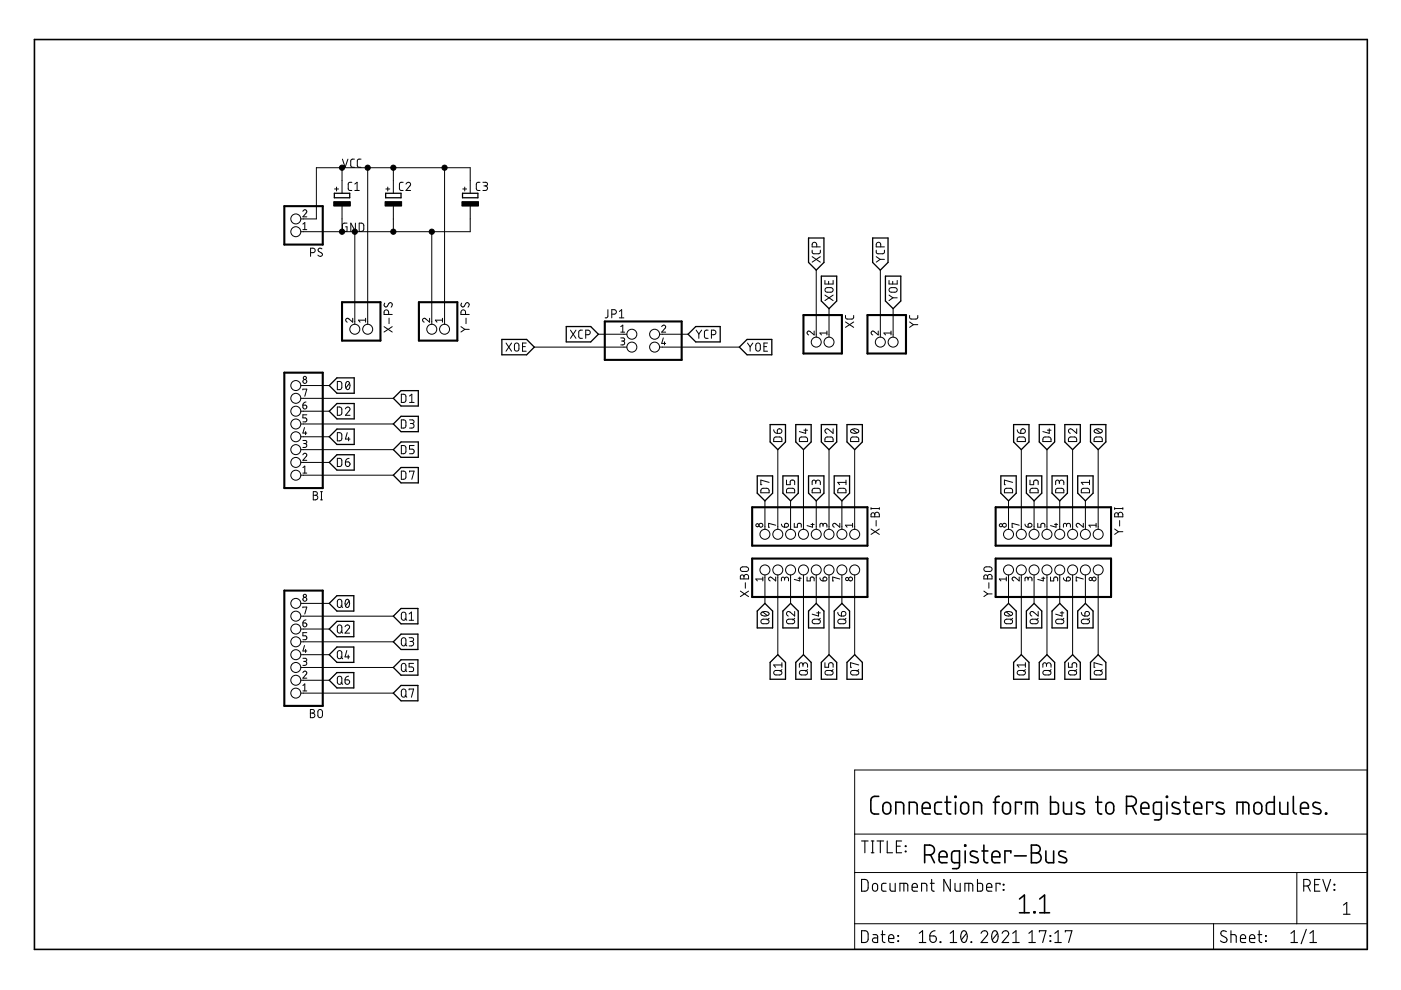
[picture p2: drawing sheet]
<svg xmlns="http://www.w3.org/2000/svg" width="297mm" height="210mm" viewBox="0 0 297 210" stroke-linecap="round" stroke-linejoin="round" font-family="sans-serif">
<g fill="none" stroke="#000" stroke-width=".21">
<path d="M71.4 39.7v.8M72.5 35.6v5.4M72.6 33.7l.6 1.8 .6-1.8M74.6 38.7h-.5l-.3 .3 .1 1.2 .2 .2h.5M75.1 33.7l-.5 .1-.2 .3v1.1l.2 .2 .5 .1M75.2 39l.5-.3v1.7M76.5 33.7l-.5 .1-.2 .3v1.1l.2 .2 .5 .1M78 35.6v33.1M82.2 39.7v.8M83.4 35.6v5.4M85.5 38.7h-.6l-.2 .3v1.2l.2 .2h.6M86.1 39a.48 .48 0 0 1 .7-.3 .48 .48 0 0 1 .1 .7l-.8 1h1"/>
<path d="M94.3 35.6v33.1M98.5 39.7v.8M101.8 38.7h-.6l-.2 .3v1.2l.2 .2h.6M102.4 38.7h.6a.38 .38 0 0 1 .4 .3 .38 .38 0 0 1-.4 .4h-.4M102.9 39.4a.49 .49 0 0 1 .5 .5 .49 .49 0 0 1-.5 .5h-.5M64.2 44.8a.41 .41 0 0 1 .6-.3 .41 .41 0 0 1 .1 .6l-.7 .9h.8M64.2 47.5l.4-.3v1.5M64.2 48.7h.8M65.8 53.6h.5a.48 .48 0 0 0 .5-.5 .48 .48 0 0 0-.5-.5h-.5v1.8M68.3 52.8a.43 .43 0 0 0-.6-.2 .43 .43 0 0 0-.2 .7l.7 .3a.47 .47 0 0 1-.1 .8 .47 .47 0 0 1-.7-.3M70.9 40.1h.9M72.5 43.7v5.4"/>
<path d="M73.6 47.3h-.6l-.4 .3v1.2l.2 .2 .8 .1v-1h-.3M75.2 40.4h1M75.2 49.1v19.6M75.4 47.3v1.8l-1-1.8v1.8M76.2 47.3h.6l.3 .3v1.1l-.3 .3-.6 .1zM81.8 40.1h.8M83.4 43.7v5.4M91.5 49.1v19.6M98.1 40.1h.8M99.7 43.7v5.4h-35.9M99.7 41v-5.4h-32.6v10.8h-3.3M172.2 53v.6l.4 .2h1.1l.2-.2v-.6"/>
<path d="M172.2 54.4l1.7 1.2M173.1 57.3v14.2M173.2 52.3v-.4a.49 .49 0 0 0-.5-.5 .49 .49 0 0 0-.5 .5v.4h1.7M173.9 54.4l-1.7 1.2M174.9 59.5v.7h1.7v-.7M175.7 59.6v.6M185.8 53v.6l.4 .2h1.1l.2-.2v-.6M185.8 54.4l.8 .6M186.6 55l-.8 .6M186.6 55h.9M186.6 57.3v14.2M186.7 52.3v-.4a.48 .48 0 0 0-.4-.5 .48 .48 0 0 0-.5 .5v.4h1.7"/>
<path d="M188.5 59.5v.7h1.7v-.7M189.3 59.6v.6M74.8 67.5v.8l-.8-.7a.41 .41 0 0 0-.7 .1 .41 .41 0 0 0 .3 .6M77.5 67.9h-1.5l.3 .4M77.5 67.5v.8M81.4 69.3l1.8 1.1M81.6 64.3a.43 .43 0 0 0-.1 .6 .43 .43 0 0 0 .6 0l.3-.6a.41 .41 0 0 1 .6-.1 .41 .41 0 0 1 .1 .6l-.2 .3M82.4 66.7v-.5a.49 .49 0 0 0-.5-.5 .49 .49 0 0 0-.5 .5v.5h1.8M82.5 67.5v1.1M83.2 69.3l-1.8 1.1M91.1 67.5v.8l-.8-.7a.41 .41 0 0 0-.7 .1 .41 .41 0 0 0 .3 .6M93.8 67.9h-1.5l.3 .4"/>
<path d="M93.8 67.5v.8M97.7 69.3l.9 .5M97.9 64.3a.43 .43 0 0 0-.1 .6 .43 .43 0 0 0 .7 0l.2-.6a.41 .41 0 0 1 .6-.1 .41 .41 0 0 1 .1 .6l-.2 .3M98.6 69.8l-.9 .6M98.6 69.8h.9M98.7 66.7v-.5a.49 .49 0 0 0-.5-.5 .49 .49 0 0 0-.5 .5v.5h1.8M98.8 67.5v1.1M107.3 72.7l1.2 1.8M108.5 72.7l-1.2 1.8M109.2 72.9l.3-.2 .4 .2 .1 1.1a.48 .48 0 0 1-.5 .4 .48 .48 0 0 1-.4-.4zM110.8 73.5h.6M111.6 72.7h-.8v1.8h.8"/>
<path d="M113.3 73.6h19.6M120.9 70l1.2 1.7M122.1 70l-1.2 1.7M123.5 70h-.5l-.3 .4v1.1l.3 .2h.5M124.2 71h.5a.49 .49 0 0 0 .4-.5 .49 .49 0 0 0-.4-.5h-.5v1.7M126.9 70.9h6M128.9 65.7v1.5l-.2 .2h-.4M129.7 66.6h.5a.48 .48 0 0 0 .5-.5 .48 .48 0 0 0-.5-.4h-.5v1.7M131.3 67.4h1M131.3 66l.5-.3v1.7M131.6 71.6l.6 .1 .2 .2-.2 .4h-.4M131.6 69.3l.4-.4v1.5"/>
<path d="M131.6 70.4h.8M132 72.3a.41 .41 0 0 1 .4 .4 .41 .41 0 0 1-.4 .4h-.4M139.8 70.9h6.1M139.8 73.6h17M140.3 69.3a.41 .41 0 0 1 .6-.4 .41 .41 0 0 1 .1 .7l-.7 .8h.8M140.6 71.6l-.3 1.2h.8M140.9 72.5v.6M147.6 70l.6 .8M148.2 70.8v.9M148.8 70l-.6 .8M150.1 70h-.5l-.2 .4v1.1l.2 .2h.5M150.8 71h.5a.49 .49 0 0 0 .5-.5 .49 .49 0 0 0-.5-.5h-.5v1.7"/>
<path d="M158.5 72.7l.5 .8M159 73.5v1M159.6 72.7l-.6 .8M160.3 72.9l.3-.2 .5 .2 .1 1.1a.49 .49 0 0 1-.5 .5 .49 .49 0 0 1-.5-.5zM162 73.5h.5M162.7 72.7h-.7v1.8h.7M172.6 70.2v.8l-.8-.7a.41 .41 0 0 0-.7 .1 .41 .41 0 0 0 .3 .6M174.9 62.6l1.7 1.1M175.1 61.1l1.1-.1a.49 .49 0 0 1 .4 .5 .49 .49 0 0 1-.4 .5l-1.1-.2-.2-.2zM175.3 70.2v.8M175.3 70.6h-1.5l.4 .4M175.8 65.4v6.1"/>
<path d="M176.6 62.6l-1.7 1.1M179.3 66.9v.5l.3 .2h1.2l.2-.2v-.5M179.3 68.3l1.7 1.1M181 68.3l-1.7 1.1M186.2 70.2v.8l-.8-.7a.41 .41 0 0 0-.7 .1 .41 .41 0 0 0 .3 .6M188.5 62.6l.8 .5M188.7 61.1l1-.1a.49 .49 0 0 1 .5 .5 .49 .49 0 0 1-.5 .5l-1-.2-.2-.2zM188.9 70.6h-1.5l.3 .4M188.9 70.2v.8M189.3 63.1l-.8 .6M189.3 63.1h.9M189.4 65.4v6.1"/>
<path d="M192.8 66.9l.1 .5 .3 .2h1.1l.2-.2 .1-.5M192.8 68.3l.9 .5M193.7 68.8l-.9 .6M193.7 68.8h.9M63.8 98h6M63.8 95.3h19.6M63.8 92.6h6M63.8 89.9h19.6M63.8 87.2h6M63.8 84.5h19.6M63.8 81.7h6M64.2 96.4a.41 .41 0 0 1 .6-.3 .41 .41 0 0 1 .1 .7l-.7 .8h.8"/>
<path d="M64.2 93.4h.7l.1 .2-.1 .4h-.5M64.2 85.9h.5a.42 .42 0 0 1 .4 .4 .42 .42 0 0 1-.5 .4 .42 .42 0 0 1-.4-.4zM64.2 99.1l.4-.3v1.5M64.2 82.7v-.2h.8l-.4 1.5M64.6 90.7l-.4 1.1h.8M64.6 94a.41 .41 0 0 1 .4 .5 .41 .41 0 0 1-.4 .4h-.4M64.8 91.5v.7M64.9 85.2l-.4 .2-.3 .5M65 87.9h-.8v.7h.5a.43 .43 0 0 1 .4 .4 .43 .43 0 0 1-.4 .5h-.5M71.5 80.9h.6l.4 .3v1.1l-.4 .3h-.6zM71.5 97.2h.6l.4 .3v1.1l-.4 .3h-.6zM71.5 91.7l.6 .1 .4 .3v1.1l-.4 .3h-.6z"/>
<path d="M71.5 86.3h.6l.4 .3v1.1l-.4 .3-.6 .1zM73.2 97.9h.6a.49 .49 0 0 1 .4 .6 .49 .49 0 0 1-.5 .4 .49 .49 0 0 1-.5-.5zM73.2 86.7a.48 .48 0 0 1 .7-.4 .48 .48 0 0 1 .2 .8l-.9 1h1M73.5 81l.2-.1a1.02 1.02 0 0 1 0 1.7 1.09 1.09 0 0 1-.2-1.6zM73.6 91.7l-.4 1.4h1M73.9 92.7v.8M74 97.2l-.4 .1-.4 .6M74.1 81.3l-.8 .9M85.1 99.9h.6l.3 .3v1.1l-.3 .3h-.6zM85.1 83.6h.6l.3 .3v1.1l-.3 .3h-.6zM85.1 89h.6l.3 .4v1l-.3 .3-.6 .1zM85.1 94.5h.6l.3 .3v1.1l-.3 .3h-.6z"/>
<path d="M86.8 89h.6a.38 .38 0 0 1 .4 .4 .38 .38 0 0 1-.4 .4h-.4M86.8 85.3h1M86.8 84l.5-.4v1.7M87.3 89.8a.49 .49 0 0 1 .5 .5 .49 .49 0 0 1-.5 .5h-.5M87.8 94.5h-1v.7h.6a.49 .49 0 0 1 .4 .5 .49 .49 0 0 1-.4 .5h-.6M164 91.1l.4 .6 .4 .2M164.2 92.7h1.4l.2 .3v.6h-1.8l.1-.6zM164.9 95.3v16.9M164.9 91a.49 .49 0 0 1 .8 .2 .49 .49 0 0 1-.4 .7h-.5zM169.7 92.7h1.3l.2 .3v.6h-1.7v-.6zM170.3 95.3v16.9M170.4 91.2h.8"/>
<path d="M170.8 90.9v1l-1.3-.4M175.1 92.7h1.3l.2 .3v.6h-1.7v-.6zM175.8 95.3v16.9M176.6 90.9v1l-.9-.8a.48 .48 0 0 0-.8 .1 .48 .48 0 0 0 .4 .7M180.4 91.1a1.09 1.09 0 0 1 1.7 .3 1.02 1.02 0 0 1-1.8 0zM180.5 92.7h1.4l.2 .3v.6h-1.8l.1-.6zM180.7 91l1 .8M181.2 95.3v16.9M215.7 91.1l.3 .6 .4 .2M215.9 92.7h1.3l.2 .3v.6h-1.7v-.6zM216.5 95.3v16.9M216.6 91a.49 .49 0 0 1 .8 .2 .49 .49 0 0 1-.5 .7h-.5z"/>
<path d="M221.3 92.7h1.3l.2 .3v.6h-1.7v-.6zM222 95.3v16.9M222.1 91.2h.7M222.5 90.9v1l-1.4-.4M226.7 92.7h1.4l.2 .4v.5h-1.8v-.5zM227.4 95.3v16.9M228.3 90.9v1l-1-.8a.48 .48 0 0 0-.7 .1 .48 .48 0 0 0 .3 .7M232.1 91.1a1.08 1.08 0 0 1 1.6 .3 1.02 1.02 0 0 1-1.7 0zM232.2 92.7h1.3l.2 .3v.6h-1.7v-.6zM232.3 91l1 .8M232.8 95.3v16.9M63.8 100.8h19.6"/>
<path d="M64.2 100.3h.8M66.4 104.2h.5a.38 .38 0 0 1 .4 .4 .38 .38 0 0 1-.4 .4 .49 .49 0 0 1 .5 .5 .49 .49 0 0 1-.5 .5h-.5zM66.4 105h.5M68 106h.4M68 104.2h.4M68.2 104.2v1.8M86.8 100.1v-.2h1l-.5 1.7M161.4 103.7l.4-.2h.9l.3 .3 .1 .7h-1.8zM162.2 106.2v6M163.1 102.3l-1.8-.5v1h.2M164.5 111.4l-1.5-.4v.8h.1M165.7 111.1l.2 .6 .4 .1"/>
<path d="M166.4 111a.43 .43 0 0 1 .7 .2 .43 .43 0 0 1-.3 .6h-.5zM166.8 101.8v1h.7v-.6a.49 .49 0 0 1 .5-.4 .49 .49 0 0 1 .5 .4v.6M166.8 103.7l.4-.2h1l.3 .3v.7h-1.7zM167.6 106.2v6M168.4 111v.8h.7v-.5a.42 .42 0 0 1 .4-.4 .42 .42 0 0 1 .4 .4v.5M171.9 111.2h.7M172.3 103.7l.4-.2 1 .1 .2 .2v.7h-1.7zM172.3 111v.8l-1.2-.4M173 102.3a.49 .49 0 0 1 .4-.5 .49 .49 0 0 1 .5 .5v.5M173 102.6v-.4a.38 .38 0 0 0-.4-.4 .38 .38 0 0 0-.4 .4v.6M173.1 106.2v6M174.5 111.4a.41 .41 0 0 1 .4-.4 .41 .41 0 0 1 .4 .4v.4"/>
<path d="M174.5 111.6v-.5l-.4-.1-.2 .1-.1 .7M177.7 103.7l.4-.2h.9l.3 .3 .1 .7h-1.8zM178.1 111v.8l-.9-.7a.41 .41 0 0 0-.6 .1 .41 .41 0 0 0 .3 .6M178.5 106.2v6M179.4 101.8v1M179.4 102.3h-1.8l.4 .5M180.8 111.4h-1.5l.3 .4M180.8 111v.8M184.7 112.2l1.7 1.1M184.7 107.6v.4M184.7 107.8h1.7M184.8 108.8l.4-.1 .3 .4a.49 .49 0 0 1 .4-.5 .49 .49 0 0 1 .5 .5v.5h-1.7z"/>
<path d="M185.5 109.1v.5M185.8 110.4v1.1M186.4 112.2l-1.7 1.1M186.4 107.6v.4M213 103.7l.4-.2h1l.3 .3v.7h-1.7zM213.8 106.2v6M214.7 102.3l-1.7-.5v1h.1M216.1 111.4l-1.5-.4v.8h.2M217.3 111.1l.1 .4 .6 .3M218.1 111a.43 .43 0 0 1 .7 .2 .43 .43 0 0 1-.4 .6h-.4zM218.4 101.8v1h.8v-.6a.49 .49 0 0 1 .4-.4 .49 .49 0 0 1 .5 .4v.6M218.5 103.7l.4-.2h.9l.3 .3v.7h-1.7z"/>
<path d="M219.2 106.2v6M220 111v.8h.7v-.5a.44 .44 0 0 1 .4-.4 .44 .44 0 0 1 .4 .4v.5M223.6 111.2h.6M223.9 103.7l.4-.2 1.1 .1 .1 .2 .1 .7h-1.8zM223.9 111v.8l-1.2-.4M224.6 102.3a.48 .48 0 0 1 .5-.5 .48 .48 0 0 1 .5 .5v.5M224.6 102.6v-.4a.39 .39 0 0 0-.4-.4 .39 .39 0 0 0-.4 .4v.6M224.7 106.2v6M226.1 111.4a.41 .41 0 0 1 .4-.4 .41 .41 0 0 1 .4 .4v.4M226.1 111.6v-.5l-.4-.1-.2 .1v.7M229.3 103.7l.4-.2 1.1 .1 .2 .2v.7h-1.7zM229.7 111v.8l-.9-.7a.41 .41 0 0 0-.6 .1 .41 .41 0 0 0 .3 .6"/>
<path d="M230.1 106.2v6M231 102.3h-1.7l.3 .5M231 101.8v1M232.4 111.4h-1.5l.3 .4M232.4 111v.8M236.3 107.8h1.8M236.3 112.2l.8 .5M236.3 107.6v.4M236.4 108.8l.5-.1 .2 .4a.49 .49 0 0 1 .5-.5 .49 .49 0 0 1 .5 .5v.5h-1.8zM237.1 109.1v.5M237.1 112.7l-.8 .6M237.1 112.7h1"/>
<path d="M237.4 110.4v1.1M238.1 107.6v.4M63.8 138.8h6M63.8 136.1h19.6M63.8 133.4h6M63.8 130.6h19.6M63.8 127.9h6M64.2 139.6h.7l.1 .2-.1 .4h-.5M64.2 132.1h.5a.42 .42 0 0 1 .4 .4 .42 .42 0 0 1-.5 .4 .42 .42 0 0 1-.4-.4zM64.2 128.9v-.2h.8l-.4 1.5M64.6 136.9l-.4 1.1h.8M64.8 137.7v.6"/>
<path d="M64.9 131.4l-.4 .2-.3 .5M65 134.1h-.8v.7h.5a.42 .42 0 0 1 .4 .4 .42 .42 0 0 1-.4 .4h-.5M71.6 127.2l.3-.1 .5 .1 .1 1.1a.48 .48 0 0 1-.5 .5 .48 .48 0 0 1-.5-.5zM71.6 132.7l.3-.2 .5 .2 .1 1.1a.48 .48 0 0 1-.5 .4 .48 .48 0 0 1-.5-.4zM71.6 138.1l.3-.2 .5 .2 .1 1.1a.48 .48 0 0 1-.5 .5 .48 .48 0 0 1-.5-.5zM72.3 128.4l.4 .4M72.3 133.9l.4 .3M72.3 139.3l.4 .4M73.2 132.9a.48 .48 0 0 1 .6-.4 .48 .48 0 0 1 .2 .8l-.8 .9h.9M73.4 127.2l.2-.1a1.02 1.02 0 0 1 0 1.7 1.11 1.11 0 0 1-.2-1.6zM73.5 137.9l-.3 1.4h.9M73.8 138.9v.8"/>
<path d="M74 127.4l-.7 1M85.2 129.9l.3-.1 .5 .1 .1 1.1a.49 .49 0 0 1-.5 .5 .49 .49 0 0 1-.5-.5zM85.2 135.4l.3-.2 .5 .2 .1 1.1a.49 .49 0 0 1-.5 .5 .49 .49 0 0 1-.5-.5zM85.9 131.1l.4 .4M85.9 136.6l.4 .3M86.7 135.2h.6a.39 .39 0 0 1 .4 .4 .39 .39 0 0 1-.4 .4h-.4M86.7 130.2l.5-.4v1.7M86.7 131.5h1M87.2 136a.48 .48 0 0 1 .5 .5 .48 .48 0 0 1-.5 .4h-.5M157 125.3l1.7 1.2M157.1 122l.4-.1 .2 .4a.49 .49 0 0 1 .5-.5 .49 .49 0 0 1 .5 .5v.4h-1.7zM157.1 120.3l1.1-.1a.49 .49 0 0 1 .5 .5 .49 .49 0 0 1-.5 .5l-1.1-.1-.1-.3z"/>
<path d="M157.7 122.3v.4M158 123.5v1.2M158.7 125.3l-1.7 1.2M161.4 131.5l.4-.2h.8a.49 .49 0 0 1 .5 .5 .49 .49 0 0 1-.5 .4h-1l-.2-.2zM161.4 129.9a1.11 1.11 0 0 1 1.7 .2 1.04 1.04 0 0 1-1.8 0zM161.7 129.7l1 .8M161.7 122.8h-1.4l.3 .4M161.7 122.3v.9M162.2 121.9v6M163.1 131.1l-.4 .4M164.5 122.3v.9l-.9-.7a.41 .41 0 0 0-.6 .1 .41 .41 0 0 0 .3 .6M164.9 121.9v16.9"/>
<path d="M166.3 122.8a.41 .41 0 0 1 .5-.5 .41 .41 0 0 1 .4 .5v.4M166.3 123v-.5l-.4-.1-.2 .1v.7M166.9 131.4l1.1-.1a.49 .49 0 0 1 .5 .5 .49 .49 0 0 1-.5 .4l-1.1-.1-.1-.3zM167.6 121.9v6M168.5 129.6v1l-1-.8a.48 .48 0 0 0-.7 .1 .48 .48 0 0 0 .3 .7M168.5 131.1l-.4 .4M169.2 122.6h.7M169.6 122.3v.9l-1.2-.3M170.3 121.9v16.9M171.1 122.3v.9h.7v-.5a.42 .42 0 0 1 .4-.4 .42 .42 0 0 1 .4 .4v.5M172.4 131.4l1-.1a.49 .49 0 0 1 .5 .5 .49 .49 0 0 1-.5 .4l-1-.1-.2-.3zM173.1 121.9v6"/>
<path d="M173.2 129.9h.7M173.5 129.6v1l-1.3-.4M173.8 122.5l.3 .5 .4 .2M173.9 131.1l-.4 .4M174.6 122.4a.42 .42 0 0 1 .7 .2 .42 .42 0 0 1-.4 .6h-.4zM175.8 121.9v16.9M177.6 129.8l.2 .5 .6 .3M177.8 131.4l1.1-.1a.49 .49 0 0 1 .5 .5 .49 .49 0 0 1-.5 .4l-1.1-.1-.2-.3zM178.1 122.8l-1.5-.5v.9h.1M178.5 121.9v6M178.5 129.8a.5 .5 0 0 1 .8 .1 .5 .5 0 0 1-.4 .7h-.5zM179.4 131.1l-.4 .4"/>
<path d="M181.2 121.9v16.9M208.6 125.3l.8 .6M208.7 122l.4-.1 .3 .4a.48 .48 0 0 1 .5-.5 .48 .48 0 0 1 .4 .5v.4h-1.7zM208.8 120.3l1-.1a.49 .49 0 0 1 .5 .5 .49 .49 0 0 1-.5 .5l-1-.1-.2-.3zM209.4 122.3v.4M209.4 125.9l-.8 .6M209.4 125.9h.9M209.7 123.5v1.2M213.1 129.9a1.11 1.11 0 0 1 1.6 .2 1.02 1.02 0 0 1-1.7 0zM213.1 131.4l1.1-.1a.49 .49 0 0 1 .5 .5 .49 .49 0 0 1-.5 .4l-1.1-.1-.1-.3zM213.3 129.7l1 .8M213.4 122.8h-1.5l.3 .4"/>
<path d="M213.4 122.3v.9M213.8 121.9v6M214.7 131.1l-.4 .4M216.1 122.3v.9l-.8-.7a.41 .41 0 0 0-.7 .1 .41 .41 0 0 0 .3 .6M216.5 121.9v16.9M218 122.8a.41 .41 0 0 1 .4-.5 .41 .41 0 0 1 .4 .5v.4M218 123l-.1-.5-.3-.1-.3 .1v.7M218.5 131.4l1.1-.1a.49 .49 0 0 1 .5 .5 .49 .49 0 0 1-.5 .4l-1.1-.1-.1-.3zM219.2 121.9v6M220.1 129.6v1l-.9-.8a.48 .48 0 0 0-.8 .1 .48 .48 0 0 0 .4 .7M220.1 131.1l-.4 .4M220.9 122.6h.6"/>
<path d="M221.2 122.3v.9l-1.2-.3M222 121.9v16.9M222.7 122.3v.9h.7v-.5a.42 .42 0 0 1 .4-.4 .42 .42 0 0 1 .4 .4v.5M224 131.4l1.1-.1a.49 .49 0 0 1 .5 .5 .49 .49 0 0 1-.5 .4l-1.1-.1-.2-.3zM224.7 121.9v6M224.8 129.9h.8M225.2 129.6v1l-1.4-.4M225.5 122.5l.1 .4 .5 .3M225.6 131.1l-.4 .4M226.2 122.4a.42 .42 0 0 1 .7 .2 .42 .42 0 0 1-.4 .6h-.4zM227.4 121.9v16.9M229.3 129.8l.1 .5 .6 .3"/>
<path d="M229.4 131.4l1.1-.1a.49 .49 0 0 1 .5 .5 .49 .49 0 0 1-.5 .4l-1.1-.1-.1-.3zM229.7 122.8l-1.5-.5v.9h.1M230.1 121.9v6M230.1 129.8a.5 .5 0 0 1 .9 .1 .5 .5 0 0 1-.5 .7h-.5zM231 131.1l-.4 .4M232.8 121.9v16.9M63.8 147h19.6M63.8 144.2h6M63.8 141.5h19.6M64.2 142.6a.41 .41 0 0 1 .6-.3 .41 .41 0 0 1 .1 .7l-.7 .8h.8M64.2 145.4l.4-.4v1.5M64.2 146.5h.8"/>
<path d="M64.6 140.2a.42 .42 0 0 1 .4 .5 .42 .42 0 0 1-.4 .4h-.4M65.8 150.4h.5a.38 .38 0 0 1 .4 .4 .38 .38 0 0 1-.4 .4 .49 .49 0 0 1 .5 .5 .49 .49 0 0 1-.5 .5h-.5zM65.8 151.2h.5M67.5 150.6l.3-.2 .4 .2 .2 1.1a.49 .49 0 0 1-.5 .5 .49 .49 0 0 1-.5-.5zM71.6 143.5l.3-.1 .5 .1 .1 1.1a.48 .48 0 0 1-.5 .5 .48 .48 0 0 1-.5-.5zM72.3 144.7l.4 .4M73.2 144.1h.5a.48 .48 0 0 1 .4 .6 .48 .48 0 0 1-.5 .4 .48 .48 0 0 1-.4-.5zM73.9 143.4l-.6 .3-.1 .4M85.2 146.3l.3-.2 .5 .2 .1 1a.49 .49 0 0 1-.5 .5 .49 .49 0 0 1-.5-.5zM85.2 140.8l.3-.1 .5 .1 .1 1.1a.49 .49 0 0 1-.5 .5 .49 .49 0 0 1-.5-.5zM85.9 142l.4 .4M85.9 147.4l.4 .4"/>
<path d="M86.7 146.3v-.2h1l-.5 1.7M87.7 140.7h-1v.7h.6a.5 .5 0 0 1 .4 .5 .5 .5 0 0 1-.4 .5h-.6M164.2 142.3l1.1-.1a.48 .48 0 0 1 .5 .4 .48 .48 0 0 1-.5 .5l-1.1-.1-.2-.3zM165.8 140.5v1M165.8 142l-.4 .3M165.8 141h-1.8l.4 .5M169.7 142.3l1-.1a.48 .48 0 0 1 .5 .4 .48 .48 0 0 1-.5 .5l-1-.1-.2-.3zM170.2 141a.49 .49 0 0 1 .5-.5 .49 .49 0 0 1 .5 .5v.5M170.2 141.3v-.4a.38 .38 0 0 0-.3-.4 .38 .38 0 0 0-.4 .4v.6M171.2 142l-.4 .3M174.9 140.5v1h.8v-.6a.48 .48 0 0 1 .5-.4 .48 .48 0 0 1 .4 .4v.6M175.1 142.3l1.1-.1a.48 .48 0 0 1 .4 .4 .48 .48 0 0 1-.4 .5l-1.1-.1-.2-.3z"/>
<path d="M176.6 142l-.3 .3M180.5 142.3l1.1-.1a.48 .48 0 0 1 .5 .4 .48 .48 0 0 1-.5 .5l-1.1-.1-.2-.3zM182.1 141l-1.8-.5v1h.2M182.1 142l-.4 .3M215.8 142.3l1.1-.1a.48 .48 0 0 1 .5 .4 .48 .48 0 0 1-.5 .5l-1.1-.1-.1-.3zM217.4 140.5v1M217.4 141h-1.7l.3 .5M217.4 142l-.4 .3M221.3 142.3l1.1-.1a.48 .48 0 0 1 .4 .4 .48 .48 0 0 1-.4 .5l-1.1-.1-.2-.3zM221.9 141a.49 .49 0 0 1 .5-.5 .49 .49 0 0 1 .4 .5v.5M221.9 141.3v-.4a.38 .38 0 0 0-.4-.4 .38 .38 0 0 0-.4 .4v.6M222.8 142l-.3 .3"/>
<path d="M226.5 140.5v1h.8v-.6a.49 .49 0 0 1 .5-.4 .49 .49 0 0 1 .5 .4v.6M226.6 142.4l.2-.2h1a.48 .48 0 0 1 .5 .4 .48 .48 0 0 1-.5 .5h-1l-.2-.2zM228.3 142l-.4 .3M232.1 142.3l1.1-.1a.48 .48 0 0 1 .5 .4 .48 .48 0 0 1-.5 .5l-1.1-.1-.1-.3zM233.7 141l-1.7-.5v1h.2M233.7 142l-.4 .3M181.2 163.3h108.7v38h-108.7zM181.2 176.8h108.7M181.2 185h108.7M181.2 195.9h108.7M257.3 195.9v5.4M275 185v10.9"/>
<circle cx="62.7" cy="49.1" r="1.06"/>
<circle cx="62.7" cy="46.4" r="1.06"/>
<circle cx="75.2" cy="69.8" r="1.06"/>
<circle cx="78" cy="69.8" r="1.06"/>
<circle cx="91.5" cy="69.8" r="1.06"/>
<circle cx="94.3" cy="69.8" r="1.06"/>
<circle cx="134" cy="73.6" r="1.06"/>
<circle cx="134" cy="70.9" r="1.06"/>
<circle cx="138.8" cy="73.6" r="1.06"/>
<circle cx="138.8" cy="70.9" r="1.06"/>
<circle cx="173.1" cy="72.5" r="1.06"/>
<circle cx="175.8" cy="72.5" r="1.06"/>
<circle cx="186.6" cy="72.5" r="1.06"/>
<circle cx="189.4" cy="72.5" r="1.06"/>
<circle cx="62.7" cy="84.5" r="1.06"/>
<circle cx="62.7" cy="81.7" r="1.06"/>
<circle cx="62.7" cy="87.2" r="1.06"/>
<circle cx="62.7" cy="98" r="1.06"/>
<circle cx="62.7" cy="92.6" r="1.06"/>
<circle cx="62.7" cy="95.3" r="1.06"/>
<circle cx="62.7" cy="89.9" r="1.06"/>
<circle cx="64.6" cy="80.1" r=".33"/>
<circle cx="64.6" cy="80.9" r=".41"/>
<circle cx="62.7" cy="100.8" r="1.06"/>
<circle cx="160.6" cy="111.4" r=".33"/>
<circle cx="161.3" cy="111.4" r=".41"/>
<circle cx="162.2" cy="113.3" r="1.06"/>
<circle cx="164.9" cy="113.3" r="1.06"/>
<circle cx="167.6" cy="113.3" r="1.06"/>
<circle cx="170.3" cy="113.3" r="1.06"/>
<circle cx="173.1" cy="113.3" r="1.06"/>
<circle cx="175.8" cy="113.3" r="1.06"/>
<circle cx="178.5" cy="113.3" r="1.06"/>
<circle cx="181.2" cy="113.3" r="1.06"/>
<circle cx="212.2" cy="111.4" r=".33"/>
<circle cx="213" cy="111.4" r=".41"/>
<circle cx="213.8" cy="113.3" r="1.06"/>
<circle cx="216.5" cy="113.3" r="1.06"/>
<circle cx="219.2" cy="113.3" r="1.06"/>
<circle cx="222" cy="113.3" r="1.06"/>
<circle cx="224.7" cy="113.3" r="1.06"/>
<circle cx="227.4" cy="113.3" r="1.06"/>
<circle cx="230.1" cy="113.3" r="1.06"/>
<circle cx="232.8" cy="113.3" r="1.06"/>
<circle cx="62.7" cy="130.6" r="1.06"/>
<circle cx="62.7" cy="138.8" r="1.06"/>
<circle cx="62.7" cy="133.4" r="1.06"/>
<circle cx="62.7" cy="127.9" r="1.06"/>
<circle cx="62.7" cy="136.1" r="1.06"/>
<circle cx="64.6" cy="127.1" r=".41"/>
<circle cx="64.6" cy="126.3" r=".33"/>
<circle cx="162.2" cy="120.8" r="1.06"/>
<circle cx="164.9" cy="120.8" r="1.06"/>
<circle cx="167.6" cy="120.8" r="1.06"/>
<circle cx="170.3" cy="120.8" r="1.06"/>
<circle cx="173.1" cy="120.8" r="1.06"/>
<circle cx="175.8" cy="120.8" r="1.06"/>
<circle cx="178.5" cy="120.8" r="1.06"/>
<circle cx="179.6" cy="122.8" r=".33"/>
<circle cx="180.3" cy="122.8" r=".42"/>
<circle cx="181.2" cy="120.8" r="1.06"/>
<circle cx="213.8" cy="120.8" r="1.06"/>
<circle cx="216.5" cy="120.8" r="1.06"/>
<circle cx="219.2" cy="120.8" r="1.06"/>
<circle cx="222" cy="120.8" r="1.06"/>
<circle cx="224.7" cy="120.8" r="1.06"/>
<circle cx="227.4" cy="120.8" r="1.06"/>
<circle cx="230.1" cy="120.8" r="1.06"/>
<circle cx="231.2" cy="122.8" r=".33"/>
<circle cx="232" cy="122.8" r=".42"/>
<circle cx="232.8" cy="120.8" r="1.06"/>
<circle cx="62.7" cy="141.5" r="1.06"/>
<circle cx="62.7" cy="147" r="1.06"/>
<circle cx="62.7" cy="144.2" r="1.06"/>
</g>
<g fill="none" stroke="#000" stroke-width=".28">
<path d="M70.9 41h3.2v.9h-3.2zM81.8 41h3.2v.9h-3.2zM98.1 41h3.2v.9h-3.2zM171.4 50.5h3.3v5.1l-1.6 1.7-1.7-1.7zM174.1 58.5h3.3v5.3l-1.6 1.6-1.7-1.6zM185 50.5h3.3v5.1l-1.7 1.7-1.6-1.7zM187.7 58.5h3.3v5.3l-1.6 1.6-1.7-1.6zM106.4 72h5.3l1.6 1.6-1.6 1.6h-5.3zM120.1 69.2h5.1l1.7 1.7-1.7 1.6h-5.1zM147.5 69.2h5.2v3.3h-5.2l-1.6-1.6zM156.8 73.6l1.6-1.6h5.2v3.2h-5.2zM69.8 81.7l1.6-1.6h3.7v3.3h-3.7z"/>
<path d="M69.8 87.2l1.6-1.6h3.7v3.2h-3.7zM69.8 92.6l1.6-1.6h3.7v3.2h-3.7zM69.8 98l1.6-1.6h3.7v3.3h-3.7zM83.4 84.5l1.6-1.7h3.7v3.3h-3.7zM83.4 89.9l1.6-1.6h3.7v3.2h-3.7zM83.4 95.3l1.6-1.6h3.7v3.3h-3.7zM163.3 90h3.2v3.7l-1.6 1.6-1.6-1.6zM168.7 90h3.3v3.7l-1.7 1.6-1.6-1.6zM174.1 90h3.3v3.7l-1.6 1.6-1.7-1.6zM179.6 90h3.2v3.7l-1.6 1.6-1.6-1.6zM214.9 90h3.3v3.7l-1.7 1.6-1.6-1.6zM220.3 90h3.3v3.7l-1.6 1.6-1.7-1.6z"/>
<path d="M225.8 90h3.2v3.7l-1.6 1.6-1.6-1.6zM231.2 90h3.3v3.7l-1.7 1.6-1.6-1.6zM83.4 100.8l1.6-1.7h3.7v3.3h-3.7zM160.5 100.9h3.3v3.7l-1.6 1.6-1.7-1.6zM166 100.9h3.2v3.7l-1.6 1.6-1.6-1.6zM171.4 100.9h3.3v3.7l-1.6 1.6-1.7-1.6zM176.9 100.9h3.2v3.7l-1.6 1.6-1.6-1.6zM212.2 100.9h3.3v3.7l-1.7 1.6-1.6-1.6zM217.6 100.9h3.3v3.7l-1.7 1.6-1.6-1.6zM223.1 100.9h3.2v3.7l-1.6 1.6-1.6-1.6zM228.5 100.9h3.3v3.7l-1.7 1.6-1.6-1.6zM69.8 127.9l1.6-1.6h3.6v3.3h-3.6z"/>
<path d="M69.8 133.4l1.6-1.7h3.6v3.3h-3.6zM69.8 138.8l1.6-1.6h3.6v3.2h-3.6zM83.4 130.6l1.6-1.6h3.6v3.3h-3.6zM83.4 136.1l1.6-1.6h3.6v3.2h-3.6zM162.2 127.9l1.6 1.7v3.5h-3.3v-3.5zM166 129.6l1.6-1.7 1.6 1.7v3.5h-3.2zM171.4 129.6l1.7-1.7 1.6 1.7v3.5h-3.3zM176.9 129.6l1.6-1.7 1.6 1.7v3.5h-3.2zM181.2 138.8l1.6 1.6v3.6h-3.2v-3.6zM212.2 129.6l1.6-1.7 1.7 1.7v3.5h-3.3zM217.6 129.6l1.6-1.7 1.7 1.7v3.5h-3.3zM224.7 127.9l1.6 1.7v3.5h-3.2v-3.5z"/>
<path d="M230.1 127.9l1.7 1.7v3.5h-3.3v-3.5zM232.8 138.8l1.7 1.6v3.6h-3.3v-3.6zM69.8 144.2l1.6-1.6h3.6v3.3h-3.6zM83.4 141.5l1.6-1.6h3.6v3.3h-3.6zM85 145.3h3.6v3.3h-3.6l-1.6-1.6zM163.3 140.4l1.6-1.6 1.6 1.6v3.6h-3.2zM168.7 140.4l1.6-1.6 1.7 1.6v3.6h-3.3zM174.1 140.4l1.7-1.6 1.6 1.6v3.6h-3.3zM214.9 140.4l1.6-1.6 1.7 1.6v3.6h-3.3zM220.3 140.4l1.7-1.6 1.6 1.6v3.6h-3.3zM225.8 140.4l1.6-1.6 1.6 1.6v3.6h-3.2z"/>
</g>
<g fill="none" stroke="#000" stroke-width=".34">
<path d="M7.3 8.4h282.6v192.9h-282.6zM186.3 168.8l-1.1 .1a.84 .84 0 0 0-.6 .8v2.1l.3 .6a1.56 1.56 0 0 0 1.4 .2M187.5 170.3a.83 .83 0 0 1 .9-.1 .83 .83 0 0 1 .4 .7 1.44 1.44 0 0 1-.2 1.5 .84 .84 0 0 1-.9 .1 .84 .84 0 0 1-.5-.7 1.49 1.49 0 0 1 .3-1.5zM189.9 172.6v-2.5h1.1l.5 .2 .1 2.3M192.8 172.6v-2.5h1l.5 .2 .2 2.3M195.5 171.3h1.7a.87 .87 0 0 0-.6-1.2 .87 .87 0 0 0-1.1 .8v1.1l.3 .5 1.4 .1M199.6 170.1h-1l-.3 .2-.1 .4 .1 1.6 .3 .3h1M200.3 170.1h1.3M200.8 168.8v3.4l.2 .3 .6 .1M202.5 168.8h.2v.3h-.2zM202.6 170.1v2.5M204 170.3a.83 .83 0 0 1 .9-.1 .83 .83 0 0 1 .5 .7 1.49 1.49 0 0 1-.3 1.5 .83 .83 0 0 1-.9 .1 .83 .83 0 0 1-.5-.7 1.49 1.49 0 0 1 .3-1.5z"/>
<path d="M204.5 179.2h.2v.2h-.2zM206.4 172.6v-2.5h1.1l.5 .2 .1 2.3M208.6 179.2v3.3l.3 .3 .5 .1M210.6 170.1h1.3M211.9 168.8l-.6 .2-.2 .3-.1 3.3M212.7 170.5a.85 .85 0 0 1 .9-.4 .85 .85 0 0 1 .6 .8 1.49 1.49 0 0 1-.3 1.5 .83 .83 0 0 1-.9 .1 .83 .83 0 0 1-.4-.7zM216.6 170.5v-.4h-1.3v2.5M217.4 172.6v-2.5l2.3 .1 .2 .5v1.9M218.7 179.2h1a.84 .84 0 0 1 .8 .8 .84 .84 0 0 1-.8 .8 1.04 1.04 0 0 1 1 1.1 1.04 1.04 0 0 1-1 1h-1zM218.7 170.1v2.5M222.7 168.8v3.8l1.5-.1 .2-.5-.1-1.7-.5-.2h-1.1M225.5 170.1v2.1l.3 .3 .3 .1h1.1v-2.5"/>
<path d="M229.7 170.3l-.6-.2a.57 .57 0 0 0-.8 .3 .57 .57 0 0 0 .3 .8l1 .4a.54 .54 0 0 1 .3 .6 .54 .54 0 0 1-.5 .4l-1.2-.2M232.3 170.1h1.3M232.7 168.8l.1 3.4 .2 .3 .6 .1M234.6 170.5a.85 .85 0 0 1 .9-.4 .85 .85 0 0 1 .6 .8 1.49 1.49 0 0 1-.3 1.5 .83 .83 0 0 1-.9 .1 .83 .83 0 0 1-.4-.7zM238.8 170.9a1.88 1.88 0 0 0 1.8-.3 1.04 1.04 0 0 0 .3-1.1 1.04 1.04 0 0 0-1-.7h-1.1v3.8M240.1 170.9l.8 1.7M241.9 171.3h1.7a.87 .87 0 0 0-.6-1.2 .87 .87 0 0 0-1.1 .8v1.3l.3 .3 1.4 .1M246.2 172.6h-1.2l-.3-.3-.1-1.6 .2-.5 1.4-.1v3.1l-.1 .4-.3 .2h-1M247.3 168.8h.2v.3h-.2zM247.4 170.1v2.5M250 170.3l-.6-.2a.57 .57 0 0 0-.8 .3 .57 .57 0 0 0 .2 .8l1.1 .4a.54 .54 0 0 1 .3 .6 .54 .54 0 0 1-.5 .4l-1.2-.2M251 170.1h1.2"/>
<path d="M251.4 168.8v3.2l.3 .5 .5 .1M253.1 171.3h1.7a.87 .87 0 0 0-.6-1.2 .87 .87 0 0 0-1.1 .8v1.1l.3 .5 1.4 .1M257.1 170.5v-.4h-1.2v2.5M259.4 170.3l-.7-.2a.57 .57 0 0 0-.7 .3 .57 .57 0 0 0 .2 .8l1 .4a.54 .54 0 0 1 .4 .6 .54 .54 0 0 1-.5 .4l-1.2-.2M262.3 172.6v-2.5h1.9l.3 .1 .3 .5v1.9M263.5 170.1v2.5M266.1 170.3a.84 .84 0 0 1 .9-.1 .84 .84 0 0 1 .5 .7 1.49 1.49 0 0 1-.3 1.5 .83 .83 0 0 1-.9 .1 .83 .83 0 0 1-.4-.7 1.44 1.44 0 0 1 .2-1.5zM270.2 168.8v3.8l-1.4-.1-.3-.5 .1-1.7 .5-.2h1.1M271.4 170.1v2.1l.2 .3 .4 .1h1v-2.5M274.2 168.8v3.2l.3 .5 .3 .1M275.7 171.3h1.7a.87 .87 0 0 0-.6-1.2 .87 .87 0 0 0-1.1 .8l.1 1.3 .2 .3 1.4 .1M279.8 170.3l-.6-.2a.57 .57 0 0 0-.8 .3 .57 .57 0 0 0 .3 .8l1 .4a.54 .54 0 0 1 .4 .6 .54 .54 0 0 1-.6 .4l-1.1-.2"/>
<path d="M281.1 172.4h.2v.2h-.2zM196 181.3a1.82 1.82 0 0 0 1.8-.3 1.04 1.04 0 0 0 .3-1.2 1.04 1.04 0 0 0-1-.6h-1.1v3.7M197.3 181.3l.8 1.6M199.1 181.7h1.7a.88 .88 0 0 0-.6-1.2 .88 .88 0 0 0-1.1 .8l.1 1.4 .3 .2h1.3M203.4 182.9h-1.2l-.3-.2-.1-1.6 .2-.5 1.4-.2v3.2l-.1 .3-.3 .2-1 .1M204.6 180.4v2.5M207.2 180.6l-.3-.1a.67 .67 0 0 0-.9-.1 .67 .67 0 0 0-.2 .8l1.3 .7a.54 .54 0 0 1 .3 .6 .54 .54 0 0 1-.5 .4l-1.2-.2M208.2 180.4h1.2M210.3 181.7h1.7a.88 .88 0 0 0-.6-1.2 .88 .88 0 0 0-1.1 .8l.1 1.4 .4 .2h1.2M214.3 180.8v-.4h-1.2v2.5M215.1 181.5h2.5M216.2 190.6l1-.8v3.7"/>
<path d="M216.2 193.5h2M218.7 180.8h1M219.2 193.3h.2v.2h-.2zM220.4 193.5h2.1M220.4 190.6l1.1-.8v3.7M221.7 180.4l.1 2.1 .2 .3 .4 .1h1v-2.5M225.9 180.6l-.3-.1a.65 .65 0 0 0-.9 0 .65 .65 0 0 0-.1 .9l1.2 .5a.54 .54 0 0 1 .4 .6 .54 .54 0 0 1-.6 .4l-1.1-.2"/>
</g>
<g fill="none" stroke="#000" stroke-width=".23">
<path d="M182.7 178.3h1.4M183.4 178.3v2.5M184.7 178.3h.6M185 178.3v2.5M185.9 178.3h1.4M186.6 178.3v2.5M188.1 178.3v2.5h1.1M190.1 179.4h.8M191.2 178.3h-1.1v2.5h1.1M191.9 179.3l.2 .2zM182.7 197.3l.9 .1 .3 .2 .2 .4-.2 1.5a1.21 1.21 0 0 1-1.2 .3zM182.7 186.5a1.21 1.21 0 0 1 1.2 .3l.2 .4-.2 1.5-.3 .2-.9 .1z"/>
<path d="M184.7 180.8h.6M185.1 198.2h.7l.3 .2v1.4h-.6a.49 .49 0 0 1-.5-.5 .49 .49 0 0 1 .5-.4h.6M185.1 187.5l.5-.2a.99 .99 0 0 1 .2 1.6h-.5l-.3-.3zM186.8 198.2h.8M187.1 197.3v2.1l.1 .3 .4 .1M187.9 187.3h-.7l-.3 .4 .1 1.1 .9 .2M188.4 199h1.1a.58 .58 0 0 0-.4-.8 .58 .58 0 0 0-.7 .5l.1 1 1 .1M188.7 187.3v1.4l.4 .3h.7v-1.7M190.4 198.4l.1 .1zM190.4 199.5l.1 .1zM190.8 189v-1.7l1.5 .1 .2 1.6M191.6 187.3v1.7"/>
<path d="M191.9 180.5l.2 .1zM193.4 188.1h1.1a.59 .59 0 0 0-.4-.8 .59 .59 0 0 0-.7 .6l.1 .9 1 .2M194.9 199.8h1.4M194.9 197.9l.7-.6v2.5M195.4 189v-1.7l1 .1 .1 1.6M197.1 198.4h.9a.69 .69 0 0 1 .5 .8 .69 .69 0 0 1-.7 .6 .69 .69 0 0 1-.7-.7zM197.2 187.3h.9M197.5 186.5v2.2l.3 .2 .3 .1M198.2 197.3l-.7 .4-.4 .7M199.3 199.7l.2 .1zM201.5 199.8h1.3M201.5 197.9l.6-.6v2.5"/>
<path d="M201.5 186.5v2.5l-1.4-2.5v2.5M202.5 187.3v1.4l.4 .3h.7v-1.7M204.1 197.4l.3-.1a1.52 1.52 0 0 1 .4 2.3 .56 .56 0 0 1-.7 .2 .56 .56 0 0 1-.3-.6l-.1-.9zM204.6 189v-1.7l1.5 .1 .1 1.6M204.9 197.9l-1.1 1.4M205.4 187.3v1.7M205.9 199.7l.1 .1zM207.2 186.5v2.5l.9-.1 .2-.2v-1.1l-.4-.3h-.7M208 197.9a.68 .68 0 0 1 1-.5 .68 .68 0 0 1 .2 1l-1.2 1.4h1.4M209.2 188.1h1.1a.59 .59 0 0 0-.4-.8 .59 .59 0 0 0-.7 .6l.1 .9 1 .2M210.6 197.4a.7 .7 0 0 1 .8 .1 .7 .7 0 0 1 .2 .8 1.1 1.1 0 0 1-.8 1.5 1.78 1.78 0 0 1-.2-2.4zM211.5 197.9l-1.1 1.4"/>
<path d="M212 187.6v-.3h-.8v1.7M212.5 197.9a.68 .68 0 0 1 .9-.5 .68 .68 0 0 1 .3 1l-1.2 1.4h1.4M212.7 188.6l.2 .1zM212.7 187.5l.2 .1zM214.7 199.8h1.4M214.7 197.9l.7-.6v2.5M218.1 199.8h1.4M218.1 197.9l.7-.6v2.5M220.4 197.6v-.3h1.4l-.7 2.5M222.6 199.5l.2 .1zM222.6 198.4l.2 .1zM223.6 199.8h1.4"/>
<path d="M223.6 197.9l.7-.6v2.5M225.9 197.6v-.3h1.4l-.7 2.5M260 197.5a.63 .63 0 0 0-.9-.1 .63 .63 0 0 0 0 1l.8 .4a.6 .6 0 0 1 .1 .8 .6 .6 0 0 1-.9 .1l-.3-.2M261 198.2l1 .1 .1 1.5M261 197.3v2.5M263 199h1.1a.58 .58 0 0 0-.4-.8 .58 .58 0 0 0-.7 .5l.1 1 1 .1M264.9 199h1.1a.59 .59 0 0 0-.4-.8 .59 .59 0 0 0-.7 .5l.1 1 1 .1M266.7 198.2h.8M267 197.3v2.1l.1 .3 .4 .1M268.3 199.5l.2 .1zM268.3 198.4l.2 .1zM273.7 199.8h1.4"/>
<path d="M273.7 197.9l.7-.6v2.5M276.4 187.9a1.21 1.21 0 0 0 1.3-.3l.1-.4-.1-.4a1.21 1.21 0 0 0-1.3-.3v2.5M277 197l-1.1 3.1M277.3 187.9l.5 1.1M277.7 199.8h1.4M277.7 197.9l.7-.6v2.5M278.7 187.6h.9M279.8 186.5h-1.1v2.5h1.1M280.5 186.5l.8 2.5 .8-2.5M282.9 187.5l.1 .1zM282.9 188.6l.1 .1zM284.8 191.9l.7-.6v2.5"/>
<path d="M284.8 193.8h1.4"/>
</g>
<path d="M60.3 43.7h8.1v8.2h-8.1zM60.3 79h8.1v24.5h-8.1zM72.5 64.1h8.2v8.1h-8.2zM88.8 64.1h8.2v8.1h-8.2zM128.2 68.2h16.3v8.1h-16.3zM170.3 66.8h8.2v8.2h-8.2zM183.9 66.8h8.2v8.2h-8.2zM159.5 107.5h24.4v8.2h-24.4zM159.5 118.4h24.4v8.2h-24.4zM211.1 107.5h24.5v8.2h-24.5zM211.1 118.4h24.5v8.2h-24.5zM60.3 125.2h8.1v24.5h-8.1z" fill="none" stroke="#000" stroke-width=".44"/>
<path d="M70.8 42.8h3.5v.9h-3.5zM81.6 42.8h3.6v.9h-3.6zM97.9 42.8h3.6v.9h-3.6z" fill="#000" stroke="#000" stroke-width=".21"/>
<g fill="#000" stroke="#000" stroke-width=".21">
<circle cx="72.5" cy="35.6" r=".55"/>
<circle cx="78" cy="35.6" r=".55"/>
<circle cx="83.4" cy="35.6" r=".55"/>
<circle cx="94.3" cy="35.6" r=".55"/>
<circle cx="72.5" cy="49.1" r=".55"/>
<circle cx="75.2" cy="49.1" r=".55"/>
<circle cx="83.4" cy="49.1" r=".55"/>
<circle cx="91.5" cy="49.1" r=".55"/>
</g>
</svg>
